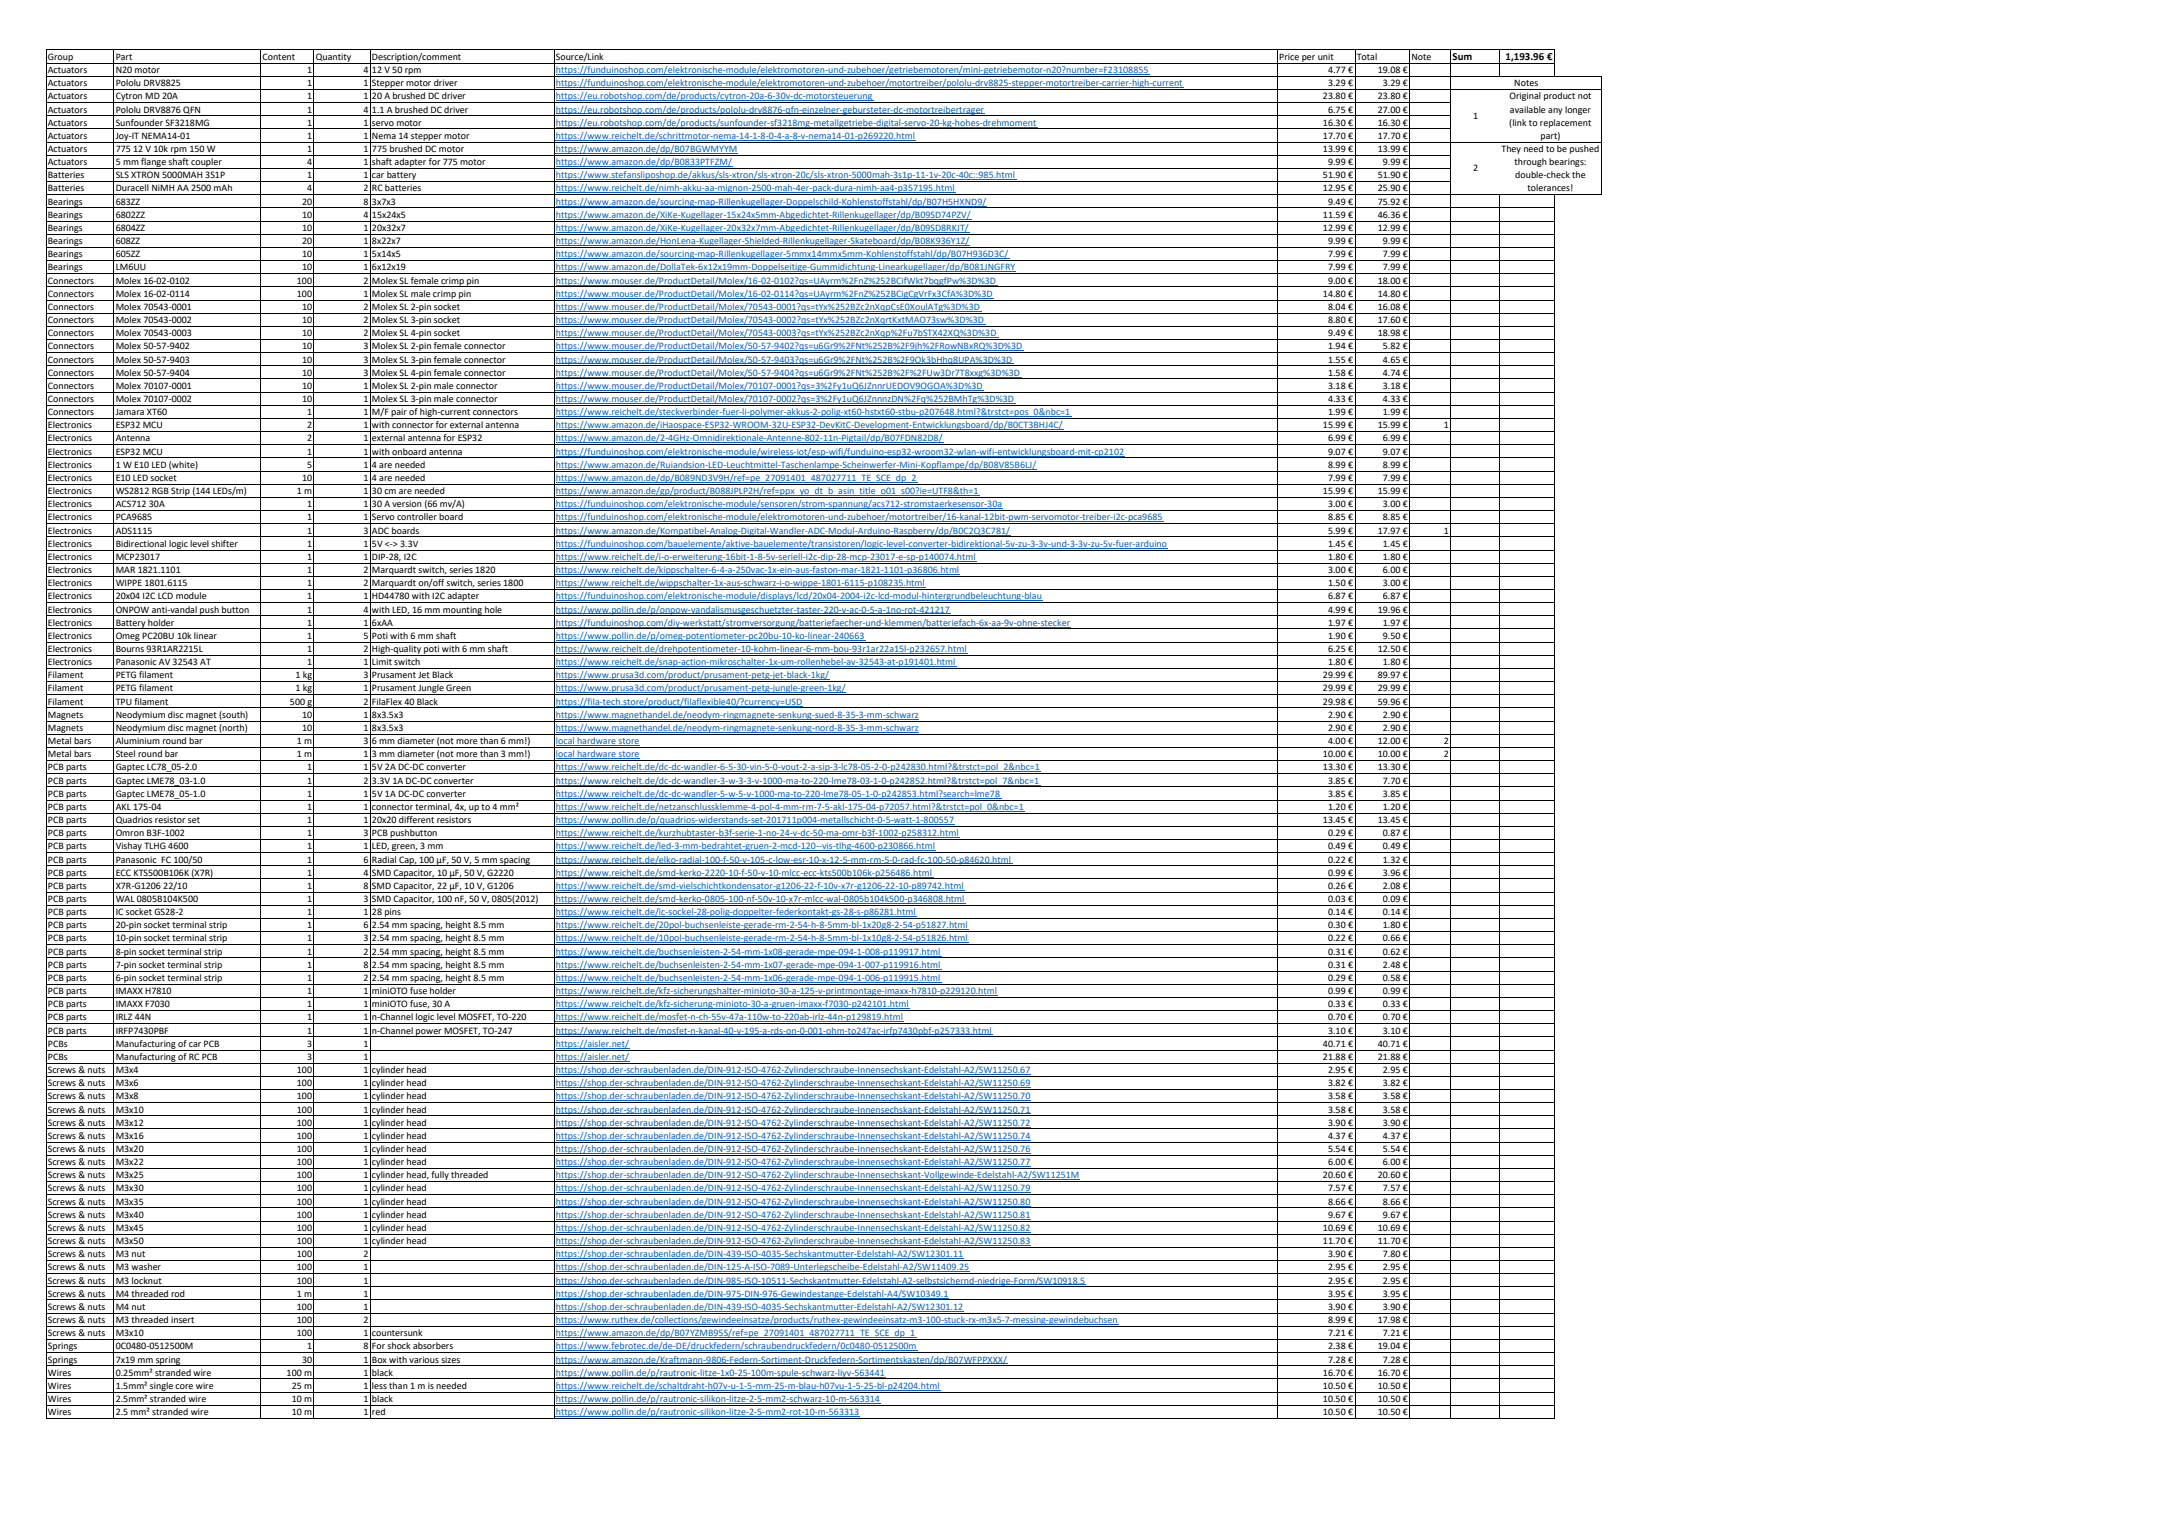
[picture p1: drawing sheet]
<svg xmlns="http://www.w3.org/2000/svg" width="841mm" height="594mm" viewBox="0 0 841 594" stroke-linecap="round" stroke-linejoin="round" font-family="sans-serif">
<defs><g id="words">
<g font-size="4.2">
<text x="565.6" y="23.3">Sum</text>
<text x="586.2" y="23.3">1,193.96 €</text>
</g>
<g font-size="3.9">
<text x="18.6" y="23.3">Group</text>
<text x="45" y="23.3">Part</text>
<text x="102.2" y="23.3">Content</text>
<text x="122.9" y="23.3">Quantity</text>
<text x="144.8" y="23.3">Description/comment</text>
<text x="216.4" y="23.3">Source/Link</text>
<text x="498.1" y="23.3">Price per unit</text>
<text x="528.3" y="23.3">Total</text>
<text x="549.6" y="23.3">Note</text>
<text x="18.6" y="28.4">Actuators</text>
<text x="45" y="28.4">N20 motor</text>
<text x="119.6" y="28.4">1</text>
<text x="141.5" y="28.4">4</text>
<text x="144.8" y="28.4">12 V 50 rpm</text>
<text x="517.1" y="28.4">4.77 €</text>
<text x="536.4" y="28.4">19.08 €</text>
<text x="18.6" y="33.6">Actuators</text>
<text x="45" y="33.6">Pololu DRV8825</text>
<text x="119.6" y="33.6">1</text>
<text x="141.5" y="33.6">1</text>
<text x="144.8" y="33.6">Stepper motor driver</text>
<text x="517.1" y="33.6">3.29 €</text>
<text x="538.4" y="33.6">3.29 €</text>
<text x="589.6" y="33.6">Notes</text>
<text x="18.6" y="38.7">Actuators</text>
<text x="45" y="38.7">Cytron MD 20A</text>
<text x="119.6" y="38.7">1</text>
<text x="141.5" y="38.7">1</text>
<text x="144.8" y="38.7">20 A brushed DC driver</text>
<text x="515.1" y="38.7">23.80 €</text>
<text x="536.4" y="38.7">23.80 €</text>
<text x="587.7" y="38.7">Original product not</text>
<text x="18.6" y="43.8">Actuators</text>
<text x="45" y="43.8">Pololu DRV8876 QFN</text>
<text x="119.6" y="43.8">1</text>
<text x="141.5" y="43.8">4</text>
<text x="144.8" y="43.8">1.1 A brushed DC driver</text>
<text x="517.1" y="43.8">6.75 €</text>
<text x="536.4" y="43.8">27.00 €</text>
<text x="573.5" y="46.2">1</text>
<text x="587.9" y="43.8">available any longer</text>
<text x="18.6" y="48.9">Actuators</text>
<text x="45" y="48.9">Sunfounder SF3218MG</text>
<text x="119.6" y="48.9">1</text>
<text x="141.5" y="48.9">1</text>
<text x="144.8" y="48.9">servo motor</text>
<text x="515.1" y="48.9">16.30 €</text>
<text x="536.4" y="48.9">16.30 €</text>
<text x="587.7" y="48.9">(link to replacement</text>
<text x="18.6" y="54.1">Actuators</text>
<text x="18.6" y="59.2">Actuators</text>
<text x="45" y="54.1">Joy-IT NEMA14-01</text>
<text x="45" y="59.2">775 12 V 10k rpm 150 W</text>
<text x="119.6" y="54.1">1</text>
<text x="119.6" y="59.2">1</text>
<text x="141.5" y="54.1">1</text>
<text x="141.5" y="59.2">1</text>
<text x="144.8" y="54.1">Nema 14 stepper motor</text>
<text x="144.8" y="59.2">775 brushed DC motor</text>
<text x="515.1" y="54.1">17.70 €</text>
<text x="515.1" y="59.2">13.99 €</text>
<text x="536.4" y="54.1">17.70 €</text>
<text x="536.4" y="59.2">13.99 €</text>
<text x="584.6" y="59.2">They need to be pushed</text>
<text x="599.8" y="54.1">part)</text>
<text x="18.6" y="64.3">Actuators</text>
<text x="45" y="64.3">5 mm flange shaft coupler</text>
<text x="119.6" y="64.3">4</text>
<text x="141.5" y="64.3">1</text>
<text x="144.8" y="64.3">shaft adapter for 775 motor</text>
<text x="517.1" y="64.3">9.99 €</text>
<text x="538.4" y="64.3">9.99 €</text>
<text x="589.7" y="64.3">through bearings:</text>
<text x="18.6" y="69.4">Batteries</text>
<text x="45" y="69.4">SLS XTRON 5000MAH 3S1P</text>
<text x="119.6" y="69.4">1</text>
<text x="141.5" y="69.4">1</text>
<text x="144.8" y="69.4">car battery</text>
<text x="515.1" y="69.4">51.90 €</text>
<text x="536.4" y="69.4">51.90 €</text>
<text x="573.5" y="66.7">2</text>
<text x="590" y="69.4">double-check the</text>
<text x="18.6" y="74.5">Batteries</text>
<text x="45" y="74.5">Duracell NiMH AA 2500 mAh</text>
<text x="119.6" y="74.5">4</text>
<text x="141.5" y="74.5">2</text>
<text x="144.8" y="74.5">RC batteries</text>
<text x="515.1" y="74.5">12.95 €</text>
<text x="536.4" y="74.5">25.90 €</text>
<text x="594.8" y="74.5">tolerances!</text>
<text x="18.6" y="79.7">Bearings</text>
<text x="45" y="79.7">683ZZ</text>
<text x="117.6" y="79.7">20</text>
<text x="141.5" y="79.7">8</text>
<text x="144.8" y="79.7">3x7x3</text>
<text x="517.1" y="79.7">9.49 €</text>
<text x="536.4" y="79.7">75.92 €</text>
<text x="18.6" y="84.8">Bearings</text>
<text x="18.6" y="89.9">Bearings</text>
<text x="45" y="84.8">6802ZZ</text>
<text x="45" y="89.9">6804ZZ</text>
<text x="117.6" y="84.8">10</text>
<text x="117.6" y="89.9">10</text>
<text x="141.5" y="84.8">4</text>
<text x="141.5" y="89.9">1</text>
<text x="144.8" y="84.8">15x24x5</text>
<text x="144.8" y="89.9">20x32x7</text>
<text x="515.1" y="84.8">11.59 €</text>
<text x="515.1" y="89.9">12.99 €</text>
<text x="536.4" y="84.8">46.36 €</text>
<text x="536.4" y="89.9">12.99 €</text>
<text x="18.6" y="95">Bearings</text>
<text x="45" y="95">608ZZ</text>
<text x="117.6" y="95">20</text>
<text x="141.5" y="95">1</text>
<text x="144.8" y="95">8x22x7</text>
<text x="517.1" y="95">9.99 €</text>
<text x="538.4" y="95">9.99 €</text>
<text x="18.6" y="100.2">Bearings</text>
<text x="45" y="100.2">605ZZ</text>
<text x="117.6" y="100.2">10</text>
<text x="141.5" y="100.2">1</text>
<text x="144.8" y="100.2">5x14x5</text>
<text x="517.1" y="100.2">7.99 €</text>
<text x="538.4" y="100.2">7.99 €</text>
<text x="18.6" y="105.3">Bearings</text>
<text x="45" y="105.3">LM6UU</text>
<text x="117.6" y="105.3">10</text>
<text x="141.5" y="105.3">1</text>
<text x="144.8" y="105.3">6x12x19</text>
<text x="517.1" y="105.3">7.99 €</text>
<text x="538.4" y="105.3">7.99 €</text>
<text x="18.6" y="110.4">Connectors</text>
<text x="45" y="110.4">Molex 16-02-0102</text>
<text x="115.6" y="110.4">100</text>
<text x="141.5" y="110.4">2</text>
<text x="144.8" y="110.4">Molex SL female crimp pin</text>
<text x="517.1" y="110.4">9.00 €</text>
<text x="536.4" y="110.4">18.00 €</text>
<text x="18.6" y="115.5">Connectors</text>
<text x="45" y="115.5">Molex 16-02-0114</text>
<text x="115.6" y="115.5">100</text>
<text x="141.5" y="115.5">1</text>
<text x="144.8" y="115.5">Molex SL male crimp pin</text>
<text x="515.1" y="115.5">14.80 €</text>
<text x="536.4" y="115.5">14.80 €</text>
<text x="18.6" y="120.7">Connectors</text>
<text x="18.6" y="125.8">Connectors</text>
<text x="45" y="120.7">Molex 70543-0001</text>
<text x="45" y="125.8">Molex 70543-0002</text>
<text x="117.6" y="120.7">10</text>
<text x="117.6" y="125.8">10</text>
<text x="141.5" y="120.7">2</text>
<text x="141.5" y="125.8">2</text>
<text x="144.8" y="120.7">Molex SL 2-pin socket</text>
<text x="144.8" y="125.8">Molex SL 3-pin socket</text>
<text x="517.1" y="120.7">8.04 €</text>
<text x="517.1" y="125.8">8.80 €</text>
<text x="536.4" y="120.7">16.08 €</text>
<text x="536.4" y="125.8">17.60 €</text>
<text x="18.6" y="130.9">Connectors</text>
<text x="45" y="130.9">Molex 70543-0003</text>
<text x="117.6" y="130.9">10</text>
<text x="141.5" y="130.9">2</text>
<text x="144.8" y="130.9">Molex SL 4-pin socket</text>
<text x="517.1" y="130.9">9.49 €</text>
<text x="536.4" y="130.9">18.98 €</text>
<text x="18.6" y="136">Connectors</text>
<text x="45" y="136">Molex 50-57-9402</text>
<text x="117.6" y="136">10</text>
<text x="141.5" y="136">3</text>
<text x="144.8" y="136">Molex SL 2-pin female connector</text>
<text x="517.1" y="136">1.94 €</text>
<text x="538.4" y="136">5.82 €</text>
<text x="18.6" y="141.1">Connectors</text>
<text x="45" y="141.1">Molex 50-57-9403</text>
<text x="117.6" y="141.1">10</text>
<text x="141.5" y="141.1">3</text>
<text x="144.8" y="141.1">Molex SL 3-pin female connector</text>
<text x="517.1" y="141.1">1.55 €</text>
<text x="538.4" y="141.1">4.65 €</text>
<text x="18.6" y="146.3">Connectors</text>
<text x="45" y="146.3">Molex 50-57-9404</text>
<text x="117.6" y="146.3">10</text>
<text x="141.5" y="146.3">3</text>
<text x="144.8" y="146.3">Molex SL 4-pin female connector</text>
<text x="517.1" y="146.3">1.58 €</text>
<text x="538.4" y="146.3">4.74 €</text>
<text x="18.6" y="151.4">Connectors</text>
<text x="45" y="151.4">Molex 70107-0001</text>
<text x="117.6" y="151.4">10</text>
<text x="141.5" y="151.4">1</text>
<text x="144.8" y="151.4">Molex SL 2-pin male connector</text>
<text x="517.1" y="151.4">3.18 €</text>
<text x="538.4" y="151.4">3.18 €</text>
<text x="18.6" y="156.5">Connectors</text>
<text x="18.6" y="161.6">Connectors</text>
<text x="45" y="156.5">Molex 70107-0002</text>
<text x="45" y="161.6">Jamara XT60</text>
<text x="117.6" y="156.5">10</text>
<text x="119.6" y="161.6">1</text>
<text x="141.5" y="156.5">1</text>
<text x="141.5" y="161.6">1</text>
<text x="144.8" y="156.5">Molex SL 3-pin male connector</text>
<text x="144.8" y="161.6">M/F pair of high-current connectors</text>
<text x="517.1" y="156.5">4.33 €</text>
<text x="517.1" y="161.6">1.99 €</text>
<text x="538.4" y="156.5">4.33 €</text>
<text x="538.4" y="161.6">1.99 €</text>
<text x="18.6" y="166.8">Electronics</text>
<text x="45" y="166.8">ESP32 MCU</text>
<text x="119.6" y="166.8">2</text>
<text x="141.5" y="166.8">1</text>
<text x="144.8" y="166.8">with connector for external antenna</text>
<text x="515.1" y="166.8">15.99 €</text>
<text x="536.4" y="166.8">15.99 €</text>
<text x="562.2" y="166.8">1</text>
<text x="18.6" y="171.9">Electronics</text>
<text x="45" y="171.9">Antenna</text>
<text x="119.6" y="171.9">2</text>
<text x="141.5" y="171.9">1</text>
<text x="144.8" y="171.9">external antenna for ESP32</text>
<text x="517.1" y="171.9">6.99 €</text>
<text x="538.4" y="171.9">6.99 €</text>
<text x="18.6" y="177">Electronics</text>
<text x="45" y="177">ESP32 MCU</text>
<text x="119.6" y="177">1</text>
<text x="141.5" y="177">1</text>
<text x="144.8" y="177">with onboard antenna</text>
<text x="517.1" y="177">9.07 €</text>
<text x="538.4" y="177">9.07 €</text>
<text x="18.6" y="182.1">Electronics</text>
<text x="45" y="182.1">1 W E10 LED (white)</text>
<text x="119.6" y="182.1">5</text>
<text x="141.5" y="182.1">1</text>
<text x="144.8" y="182.1">4 are needed</text>
<text x="517.1" y="182.1">8.99 €</text>
<text x="538.4" y="182.1">8.99 €</text>
<text x="18.6" y="187.2">Electronics</text>
<text x="45" y="187.2">E10 LED socket</text>
<text x="117.6" y="187.2">10</text>
<text x="141.5" y="187.2">1</text>
<text x="144.8" y="187.2">4 are needed</text>
<text x="517.1" y="187.2">7.99 €</text>
<text x="538.4" y="187.2">7.99 €</text>
<text x="18.6" y="192.4">Electronics</text>
<text x="18.6" y="197.5">Electronics</text>
<text x="45" y="192.4">WS2812 RGB Strip (144 LEDs/m)</text>
<text x="45" y="197.5">ACS712 30A</text>
<text x="115.6" y="192.4">1 m</text>
<text x="119.6" y="197.5">1</text>
<text x="141.5" y="192.4">1</text>
<text x="141.5" y="197.5">1</text>
<text x="144.8" y="192.4">30 cm are needed</text>
<text x="144.8" y="197.5">30 A version (66 mv/A)</text>
<text x="515.1" y="192.4">15.99 €</text>
<text x="517.1" y="197.5">3.00 €</text>
<text x="536.4" y="192.4">15.99 €</text>
<text x="538.4" y="197.5">3.00 €</text>
<text x="18.6" y="202.6">Electronics</text>
<text x="45" y="202.6">PCA9685</text>
<text x="119.6" y="202.6">1</text>
<text x="141.5" y="202.6">1</text>
<text x="144.8" y="202.6">Servo controller board</text>
<text x="517.1" y="202.6">8.85 €</text>
<text x="538.4" y="202.6">8.85 €</text>
<text x="18.6" y="207.7">Electronics</text>
<text x="45" y="207.7">ADS1115</text>
<text x="119.6" y="207.7">1</text>
<text x="141.5" y="207.7">3</text>
<text x="144.8" y="207.7">ADC boards</text>
<text x="517.1" y="207.7">5.99 €</text>
<text x="536.4" y="207.7">17.97 €</text>
<text x="562.2" y="207.7">1</text>
<text x="18.6" y="212.9">Electronics</text>
<text x="45" y="212.9">Bidirectional logic level shifter</text>
<text x="119.6" y="212.9">1</text>
<text x="141.5" y="212.9">1</text>
<text x="144.8" y="212.9">5V &lt;-&gt; 3.3V</text>
<text x="517.1" y="212.9">1.45 €</text>
<text x="538.4" y="212.9">1.45 €</text>
<text x="18.6" y="218">Electronics</text>
<text x="45" y="218">MCP23017</text>
<text x="119.6" y="218">1</text>
<text x="141.5" y="218">1</text>
<text x="144.8" y="218">DIP-28, I2C</text>
<text x="517.1" y="218">1.80 €</text>
<text x="538.4" y="218">1.80 €</text>
<text x="18.6" y="223.1">Electronics</text>
<text x="45" y="223.1">MAR 1821.1101</text>
<text x="119.6" y="223.1">1</text>
<text x="141.5" y="223.1">2</text>
<text x="144.8" y="223.1">Marquardt switch, series 1820</text>
<text x="517.1" y="223.1">3.00 €</text>
<text x="538.4" y="223.1">6.00 €</text>
<text x="18.6" y="228.2">Electronics</text>
<text x="18.6" y="233.3">Electronics</text>
<text x="45" y="228.2">WIPPE 1801.6115</text>
<text x="45" y="233.3">20x04 I2C LCD module</text>
<text x="119.6" y="228.2">1</text>
<text x="119.6" y="233.3">1</text>
<text x="141.5" y="228.2">2</text>
<text x="141.5" y="233.3">1</text>
<text x="144.8" y="228.2">Marquardt on/off switch, series 1800</text>
<text x="144.8" y="233.3">HD44780 with I2C adapter</text>
<text x="517.1" y="228.2">1.50 €</text>
<text x="517.1" y="233.3">6.87 €</text>
<text x="538.4" y="228.2">3.00 €</text>
<text x="538.4" y="233.3">6.87 €</text>
<text x="18.6" y="238.5">Electronics</text>
<text x="45" y="238.5">ONPOW anti-vandal push button</text>
<text x="119.6" y="238.5">1</text>
<text x="141.5" y="238.5">4</text>
<text x="144.8" y="238.5">with LED, 16 mm mounting hole</text>
<text x="517.1" y="238.5">4.99 €</text>
<text x="536.4" y="238.5">19.96 €</text>
<text x="18.6" y="243.6">Electronics</text>
<text x="45" y="243.6">Battery holder</text>
<text x="119.6" y="243.6">1</text>
<text x="141.5" y="243.6">1</text>
<text x="144.8" y="243.6">6xAA</text>
<text x="517.1" y="243.6">1.97 €</text>
<text x="538.4" y="243.6">1.97 €</text>
<text x="18.6" y="248.7">Electronics</text>
<text x="45" y="248.7">Omeg PC20BU 10k linear</text>
<text x="119.6" y="248.7">1</text>
<text x="141.5" y="248.7">5</text>
<text x="144.8" y="248.7">Poti with 6 mm shaft</text>
<text x="517.1" y="248.7">1.90 €</text>
<text x="538.4" y="248.7">9.50 €</text>
<text x="18.6" y="253.8">Electronics</text>
<text x="45" y="253.8">Bourns 93R1AR2215L</text>
<text x="119.6" y="253.8">1</text>
<text x="141.5" y="253.8">2</text>
<text x="144.8" y="253.8">High-quality poti with 6 mm shaft</text>
<text x="517.1" y="253.8">6.25 €</text>
<text x="536.4" y="253.8">12.50 €</text>
<text x="18.6" y="259">Electronics</text>
<text x="45" y="259">Panasonic AV 32543 AT</text>
<text x="119.6" y="259">1</text>
<text x="141.5" y="259">1</text>
<text x="144.8" y="259">Limit switch</text>
<text x="517.1" y="259">1.80 €</text>
<text x="538.4" y="259">1.80 €</text>
<text x="18.6" y="264.1">Filament</text>
<text x="18.6" y="269.2">Filament</text>
<text x="45" y="264.1">PETG filament</text>
<text x="45" y="269.2">PETG filament</text>
<text x="115.1" y="264.1">1 kg</text>
<text x="115.1" y="269.2">1 kg</text>
<text x="141.5" y="264.1">3</text>
<text x="141.5" y="269.2">1</text>
<text x="144.8" y="264.1">Prusament Jet Black</text>
<text x="144.8" y="269.2">Prusament Jungle Green</text>
<text x="515.1" y="264.1">29.99 €</text>
<text x="515.1" y="269.2">29.99 €</text>
<text x="536.4" y="264.1">89.97 €</text>
<text x="536.4" y="269.2">29.99 €</text>
<text x="18.6" y="274.3">Filament</text>
<text x="45" y="274.3">TPU filament</text>
<text x="112.9" y="274.3">500 g</text>
<text x="141.5" y="274.3">2</text>
<text x="144.8" y="274.3">FilaFlex 40 Black</text>
<text x="515.1" y="274.3">29.98 €</text>
<text x="536.4" y="274.3">59.96 €</text>
<text x="18.6" y="279.4">Magnets</text>
<text x="45" y="279.4">Neodymium disc magnet (south)</text>
<text x="117.6" y="279.4">10</text>
<text x="141.5" y="279.4">1</text>
<text x="144.8" y="279.4">8x3.5x3</text>
<text x="517.1" y="279.4">2.90 €</text>
<text x="538.4" y="279.4">2.90 €</text>
<text x="18.6" y="284.6">Magnets</text>
<text x="45" y="284.6">Neodymium disc magnet (north)</text>
<text x="117.6" y="284.6">10</text>
<text x="141.5" y="284.6">1</text>
<text x="144.8" y="284.6">8x3.5x3</text>
<text x="517.1" y="284.6">2.90 €</text>
<text x="538.4" y="284.6">2.90 €</text>
<text x="18.6" y="289.7">Metal bars</text>
<text x="45" y="289.7">Aluminium round bar</text>
<text x="115.6" y="289.7">1 m</text>
<text x="141.5" y="289.7">3</text>
<text x="144.8" y="289.7">6 mm diameter (not more than 6 mm!)</text>
<text x="517.1" y="289.7">4.00 €</text>
<text x="536.4" y="289.7">12.00 €</text>
<text x="562.2" y="289.7">2</text>
<text x="18.6" y="294.8">Metal bars</text>
<text x="18.6" y="299.9">PCB parts</text>
<text x="45" y="294.8">Steel round bar</text>
<text x="45" y="299.9">Gaptec LC78_05-2.0</text>
<text x="115.6" y="294.8">1 m</text>
<text x="119.6" y="299.9">1</text>
<text x="141.5" y="294.8">1</text>
<text x="141.5" y="299.9">1</text>
<text x="144.8" y="294.8">3 mm diameter (not more than 3 mm!)</text>
<text x="144.8" y="299.9">5V 2A DC-DC converter</text>
<text x="515.1" y="294.8">10.00 €</text>
<text x="515.1" y="299.9">13.30 €</text>
<text x="536.4" y="294.8">10.00 €</text>
<text x="536.4" y="299.9">13.30 €</text>
<text x="562.2" y="294.8">2</text>
<text x="18.6" y="305.1">PCB parts</text>
<text x="45" y="305.1">Gaptec LME78_03-1.0</text>
<text x="119.6" y="305.1">1</text>
<text x="141.5" y="305.1">2</text>
<text x="144.8" y="305.1">3.3V 1A DC-DC converter</text>
<text x="517.1" y="305.1">3.85 €</text>
<text x="538.4" y="305.1">7.70 €</text>
<text x="18.6" y="310.2">PCB parts</text>
<text x="45" y="310.2">Gaptec LME78_05-1.0</text>
<text x="119.6" y="310.2">1</text>
<text x="141.5" y="310.2">1</text>
<text x="144.8" y="310.2">5V 1A DC-DC converter</text>
<text x="517.1" y="310.2">3.85 €</text>
<text x="538.4" y="310.2">3.85 €</text>
<text x="18.6" y="315.3">PCB parts</text>
<text x="45" y="315.3">AKL 175-04</text>
<text x="119.6" y="315.3">1</text>
<text x="141.5" y="315.3">1</text>
<text x="144.8" y="315.3">connector terminal, 4x, up to 4 mm²</text>
<text x="517.1" y="315.3">1.20 €</text>
<text x="538.4" y="315.3">1.20 €</text>
<text x="18.6" y="320.4">PCB parts</text>
<text x="45" y="320.4">Quadrios resistor set</text>
<text x="119.6" y="320.4">1</text>
<text x="141.5" y="320.4">1</text>
<text x="144.8" y="320.4">20x20 different resistors</text>
<text x="515.1" y="320.4">13.45 €</text>
<text x="536.4" y="320.4">13.45 €</text>
<text x="18.6" y="325.5">PCB parts</text>
<text x="45" y="325.5">Omron B3F-1002</text>
<text x="119.6" y="325.5">1</text>
<text x="141.5" y="325.5">3</text>
<text x="144.8" y="325.5">PCB pushbutton</text>
<text x="517.1" y="325.5">0.29 €</text>
<text x="538.4" y="325.5">0.87 €</text>
<text x="18.6" y="330.7">PCB parts</text>
<text x="18.6" y="335.8">PCB parts</text>
<text x="45" y="330.7">Vishay TLHG 4600</text>
<text x="45" y="335.8">Panasonic FC 100/50</text>
<text x="119.6" y="330.7">1</text>
<text x="119.6" y="335.8">1</text>
<text x="141.5" y="330.7">1</text>
<text x="141.5" y="335.8">6</text>
<text x="144.8" y="330.7">LED, green, 3 mm</text>
<text x="144.8" y="335.8">Radial Cap, 100 µF, 50 V, 5 mm spacing</text>
<text x="517.1" y="330.7">0.49 €</text>
<text x="517.1" y="335.8">0.22 €</text>
<text x="538.4" y="330.7">0.49 €</text>
<text x="538.4" y="335.8">1.32 €</text>
<text x="18.6" y="340.9">PCB parts</text>
<text x="45" y="340.9">ECC KTS500B106K (X7R)</text>
<text x="119.6" y="340.9">1</text>
<text x="141.5" y="340.9">4</text>
<text x="144.8" y="340.9">SMD Capacitor, 10 µF, 50 V, G2220</text>
<text x="517.1" y="340.9">0.99 €</text>
<text x="538.4" y="340.9">3.96 €</text>
<text x="18.6" y="346">PCB parts</text>
<text x="45" y="346">X7R-G1206 22/10</text>
<text x="119.6" y="346">1</text>
<text x="141.5" y="346">8</text>
<text x="144.8" y="346">SMD Capacitor, 22 µF, 10 V, G1206</text>
<text x="517.1" y="346">0.26 €</text>
<text x="538.4" y="346">2.08 €</text>
<text x="18.6" y="351.2">PCB parts</text>
<text x="45" y="351.2">WAL 0805B104K500</text>
<text x="119.6" y="351.2">1</text>
<text x="141.5" y="351.2">3</text>
<text x="144.8" y="351.2">SMD Capacitor, 100 nF, 50 V, 0805(2012)</text>
<text x="517.1" y="351.2">0.03 €</text>
<text x="538.4" y="351.2">0.09 €</text>
<text x="18.6" y="356.3">PCB parts</text>
<text x="45" y="356.3">IC socket GS28-2</text>
<text x="119.6" y="356.3">1</text>
<text x="141.5" y="356.3">1</text>
<text x="144.8" y="356.3">28 pins</text>
<text x="517.1" y="356.3">0.14 €</text>
<text x="538.4" y="356.3">0.14 €</text>
<text x="18.6" y="361.4">PCB parts</text>
<text x="45" y="361.4">20-pin socket terminal strip</text>
<text x="119.6" y="361.4">1</text>
<text x="141.5" y="361.4">6</text>
<text x="144.8" y="361.4">2.54 mm spacing, height 8.5 mm</text>
<text x="517.1" y="361.4">0.30 €</text>
<text x="538.4" y="361.4">1.80 €</text>
<text x="18.6" y="366.5">PCB parts</text>
<text x="18.6" y="371.6">PCB parts</text>
<text x="45" y="366.5">10-pin socket terminal strip</text>
<text x="45" y="371.6">8-pin socket terminal strip</text>
<text x="119.6" y="366.5">1</text>
<text x="119.6" y="371.6">1</text>
<text x="141.5" y="366.5">3</text>
<text x="141.5" y="371.6">2</text>
<text x="144.8" y="366.5">2.54 mm spacing, height 8.5 mm</text>
<text x="144.8" y="371.6">2.54 mm spacing, height 8.5 mm</text>
<text x="517.1" y="366.5">0.22 €</text>
<text x="517.1" y="371.6">0.31 €</text>
<text x="538.4" y="366.5">0.66 €</text>
<text x="538.4" y="371.6">0.62 €</text>
<text x="18.6" y="376.8">PCB parts</text>
<text x="45" y="376.8">7-pin socket terminal strip</text>
<text x="119.6" y="376.8">1</text>
<text x="141.5" y="376.8">8</text>
<text x="144.8" y="376.8">2.54 mm spacing, height 8.5 mm</text>
<text x="517.1" y="376.8">0.31 €</text>
<text x="538.4" y="376.8">2.48 €</text>
<text x="18.6" y="381.9">PCB parts</text>
<text x="45" y="381.9">6-pin socket terminal strip</text>
<text x="119.6" y="381.9">1</text>
<text x="141.5" y="381.9">2</text>
<text x="144.8" y="381.9">2.54 mm spacing, height 8.5 mm</text>
<text x="517.1" y="381.9">0.29 €</text>
<text x="538.4" y="381.9">0.58 €</text>
<text x="18.6" y="387">PCB parts</text>
<text x="45" y="387">IMAXX H7810</text>
<text x="119.6" y="387">1</text>
<text x="141.5" y="387">1</text>
<text x="144.8" y="387">miniOTO fuse holder</text>
<text x="517.1" y="387">0.99 €</text>
<text x="538.4" y="387">0.99 €</text>
<text x="18.6" y="392.1">PCB parts</text>
<text x="45" y="392.1">IMAXX F7030</text>
<text x="119.6" y="392.1">1</text>
<text x="141.5" y="392.1">1</text>
<text x="144.8" y="392.1">miniOTO fuse, 30 A</text>
<text x="517.1" y="392.1">0.33 €</text>
<text x="538.4" y="392.1">0.33 €</text>
<text x="18.6" y="397.3">PCB parts</text>
<text x="45" y="397.3">IRLZ 44N</text>
<text x="119.6" y="397.3">1</text>
<text x="141.5" y="397.3">1</text>
<text x="144.8" y="397.3">n-Channel logic level MOSFET, TO-220</text>
<text x="517.1" y="397.3">0.70 €</text>
<text x="538.4" y="397.3">0.70 €</text>
<text x="18.6" y="402.4">PCB parts</text>
<text x="18.6" y="407.5">PCBs</text>
<text x="45" y="402.4">IRFP7430PBF</text>
<text x="45" y="407.5">Manufacturing of car PCB</text>
<text x="119.6" y="402.4">1</text>
<text x="119.6" y="407.5">3</text>
<text x="141.5" y="402.4">1</text>
<text x="141.5" y="407.5">1</text>
<text x="144.8" y="402.4">n-Channel power MOSFET, TO-247</text>
<text x="515.1" y="407.5">40.71 €</text>
<text x="517.1" y="402.4">3.10 €</text>
<text x="536.4" y="407.5">40.71 €</text>
<text x="538.4" y="402.4">3.10 €</text>
<text x="18.6" y="412.6">PCBs</text>
<text x="45" y="412.6">Manufacturing of RC PCB</text>
<text x="119.6" y="412.6">3</text>
<text x="141.5" y="412.6">1</text>
<text x="515.1" y="412.6">21.88 €</text>
<text x="536.4" y="412.6">21.88 €</text>
<text x="18.6" y="417.7">Screws &amp; nuts</text>
<text x="45" y="417.7">M3x4</text>
<text x="115.6" y="417.7">100</text>
<text x="141.5" y="417.7">1</text>
<text x="144.8" y="417.7">cylinder head</text>
<text x="517.1" y="417.7">2.95 €</text>
<text x="538.4" y="417.7">2.95 €</text>
<text x="18.6" y="422.9">Screws &amp; nuts</text>
<text x="45" y="422.9">M3x6</text>
<text x="115.6" y="422.9">100</text>
<text x="141.5" y="422.9">1</text>
<text x="144.8" y="422.9">cylinder head</text>
<text x="517.1" y="422.9">3.82 €</text>
<text x="538.4" y="422.9">3.82 €</text>
<text x="18.6" y="428">Screws &amp; nuts</text>
<text x="45" y="428">M3x8</text>
<text x="115.6" y="428">100</text>
<text x="141.5" y="428">1</text>
<text x="144.8" y="428">cylinder head</text>
<text x="517.1" y="428">3.58 €</text>
<text x="538.4" y="428">3.58 €</text>
<text x="18.6" y="433.1">Screws &amp; nuts</text>
<text x="45" y="433.1">M3x10</text>
<text x="115.6" y="433.1">100</text>
<text x="141.5" y="433.1">1</text>
<text x="144.8" y="433.1">cylinder head</text>
<text x="517.1" y="433.1">3.58 €</text>
<text x="538.4" y="433.1">3.58 €</text>
<text x="18.6" y="438.2">Screws &amp; nuts</text>
<text x="18.6" y="443.4">Screws &amp; nuts</text>
<text x="45" y="438.2">M3x12</text>
<text x="45" y="443.4">M3x16</text>
<text x="115.6" y="438.2">100</text>
<text x="115.6" y="443.4">100</text>
<text x="141.5" y="438.2">1</text>
<text x="141.5" y="443.4">1</text>
<text x="144.8" y="438.2">cylinder head</text>
<text x="144.8" y="443.4">cylinder head</text>
<text x="517.1" y="438.2">3.90 €</text>
<text x="517.1" y="443.4">4.37 €</text>
<text x="538.4" y="438.2">3.90 €</text>
<text x="538.4" y="443.4">4.37 €</text>
<text x="18.6" y="448.5">Screws &amp; nuts</text>
<text x="45" y="448.5">M3x20</text>
<text x="115.6" y="448.5">100</text>
<text x="141.5" y="448.5">1</text>
<text x="144.8" y="448.5">cylinder head</text>
<text x="517.1" y="448.5">5.54 €</text>
<text x="538.4" y="448.5">5.54 €</text>
<text x="18.6" y="453.6">Screws &amp; nuts</text>
<text x="45" y="453.6">M3x22</text>
<text x="115.6" y="453.6">100</text>
<text x="141.5" y="453.6">1</text>
<text x="144.8" y="453.6">cylinder head</text>
<text x="517.1" y="453.6">6.00 €</text>
<text x="538.4" y="453.6">6.00 €</text>
<text x="18.6" y="458.7">Screws &amp; nuts</text>
<text x="45" y="458.7">M3x25</text>
<text x="115.6" y="458.7">100</text>
<text x="141.5" y="458.7">1</text>
<text x="144.8" y="458.7">cylinder head, fully threaded</text>
<text x="515.1" y="458.7">20.60 €</text>
<text x="536.4" y="458.7">20.60 €</text>
<text x="18.6" y="463.8">Screws &amp; nuts</text>
<text x="45" y="463.8">M3x30</text>
<text x="115.6" y="463.8">100</text>
<text x="141.5" y="463.8">1</text>
<text x="144.8" y="463.8">cylinder head</text>
<text x="517.1" y="463.8">7.57 €</text>
<text x="538.4" y="463.8">7.57 €</text>
<text x="18.6" y="469">Screws &amp; nuts</text>
<text x="45" y="469">M3x35</text>
<text x="115.6" y="469">100</text>
<text x="141.5" y="469">1</text>
<text x="144.8" y="469">cylinder head</text>
<text x="517.1" y="469">8.66 €</text>
<text x="538.4" y="469">8.66 €</text>
<text x="18.6" y="474.1">Screws &amp; nuts</text>
<text x="18.6" y="479.2">Screws &amp; nuts</text>
<text x="45" y="474.1">M3x40</text>
<text x="45" y="479.2">M3x45</text>
<text x="115.6" y="474.1">100</text>
<text x="115.6" y="479.2">100</text>
<text x="141.5" y="474.1">1</text>
<text x="141.5" y="479.2">1</text>
<text x="144.8" y="474.1">cylinder head</text>
<text x="144.8" y="479.2">cylinder head</text>
<text x="515.1" y="479.2">10.69 €</text>
<text x="517.1" y="474.1">9.67 €</text>
<text x="536.4" y="479.2">10.69 €</text>
<text x="538.4" y="474.1">9.67 €</text>
<text x="18.6" y="484.3">Screws &amp; nuts</text>
<text x="45" y="484.3">M3x50</text>
<text x="115.6" y="484.3">100</text>
<text x="141.5" y="484.3">1</text>
<text x="144.8" y="484.3">cylinder head</text>
<text x="515.1" y="484.3">11.70 €</text>
<text x="536.4" y="484.3">11.70 €</text>
<text x="18.6" y="489.5">Screws &amp; nuts</text>
<text x="45" y="489.5">M3 nut</text>
<text x="115.6" y="489.5">100</text>
<text x="141.5" y="489.5">2</text>
<text x="517.1" y="489.5">3.90 €</text>
<text x="538.4" y="489.5">7.80 €</text>
<text x="18.6" y="494.6">Screws &amp; nuts</text>
<text x="45" y="494.6">M3 washer</text>
<text x="115.6" y="494.6">100</text>
<text x="141.5" y="494.6">1</text>
<text x="517.1" y="494.6">2.95 €</text>
<text x="538.4" y="494.6">2.95 €</text>
<text x="18.6" y="499.7">Screws &amp; nuts</text>
<text x="45" y="499.7">M3 locknut</text>
<text x="115.6" y="499.7">100</text>
<text x="141.5" y="499.7">1</text>
<text x="517.1" y="499.7">2.95 €</text>
<text x="538.4" y="499.7">2.95 €</text>
<text x="18.6" y="504.8">Screws &amp; nuts</text>
<text x="18.6" y="509.9">Screws &amp; nuts</text>
<text x="45" y="504.8">M4 threaded rod</text>
<text x="45" y="509.9">M4 nut</text>
<text x="115.6" y="504.8">1 m</text>
<text x="115.6" y="509.9">100</text>
<text x="141.5" y="504.8">1</text>
<text x="141.5" y="509.9">1</text>
<text x="517.1" y="504.8">3.95 €</text>
<text x="517.1" y="509.9">3.90 €</text>
<text x="538.4" y="504.8">3.95 €</text>
<text x="538.4" y="509.9">3.90 €</text>
<text x="18.6" y="515.1">Screws &amp; nuts</text>
<text x="45" y="515.1">M3 threaded insert</text>
<text x="115.6" y="515.1">100</text>
<text x="141.5" y="515.1">2</text>
<text x="517.1" y="515.1">8.99 €</text>
<text x="536.4" y="515.1">17.98 €</text>
<text x="18.6" y="520.2">Screws &amp; nuts</text>
<text x="45" y="520.2">M3x10</text>
<text x="115.6" y="520.2">100</text>
<text x="141.5" y="520.2">1</text>
<text x="144.8" y="520.2">countersunk</text>
<text x="517.1" y="520.2">7.21 €</text>
<text x="538.4" y="520.2">7.21 €</text>
<text x="18.6" y="525.3">Springs</text>
<text x="45" y="525.3">0C0480-0512500M</text>
<text x="119.6" y="525.3">1</text>
<text x="141.5" y="525.3">8</text>
<text x="144.8" y="525.3">For shock absorbers</text>
<text x="517.1" y="525.3">2.38 €</text>
<text x="536.4" y="525.3">19.04 €</text>
<text x="18.6" y="530.4">Springs</text>
<text x="45" y="530.4">7x19 mm spring</text>
<text x="117.6" y="530.4">30</text>
<text x="141.5" y="530.4">1</text>
<text x="144.8" y="530.4">Box with various sizes</text>
<text x="517.1" y="530.4">7.28 €</text>
<text x="538.4" y="530.4">7.28 €</text>
<text x="18.6" y="535.6">Wires</text>
<text x="45" y="535.6">0.25mm² stranded wire</text>
<text x="111.6" y="535.6">100 m</text>
<text x="141.5" y="535.6">1</text>
<text x="144.8" y="535.6">black</text>
<text x="515.1" y="535.6">16.70 €</text>
<text x="536.4" y="535.6">16.70 €</text>
<text x="18.6" y="540.7">Wires</text>
<text x="18.6" y="545.8">Wires</text>
<text x="45" y="540.7">1.5mm² single core wire</text>
<text x="45" y="545.8">2.5mm² stranded wire</text>
<text x="113.6" y="540.7">25 m</text>
<text x="113.6" y="545.8">10 m</text>
<text x="141.5" y="540.7">1</text>
<text x="141.5" y="545.8">1</text>
<text x="144.8" y="540.7">less than 1 m is needed</text>
<text x="144.8" y="545.8">black</text>
<text x="515.1" y="540.7">10.50 €</text>
<text x="515.1" y="545.8">10.50 €</text>
<text x="536.4" y="540.7">10.50 €</text>
<text x="536.4" y="545.8">10.50 €</text>
<text x="18.6" y="550.9">Wires</text>
<text x="45" y="550.9">2.5 mm² stranded wire</text>
<text x="113.6" y="550.9">10 m</text>
<text x="141.5" y="550.9">1</text>
<text x="144.8" y="550.9">red</text>
<text x="515.1" y="550.9">10.50 €</text>
<text x="536.4" y="550.9">10.50 €</text>
</g>
<g font-size="3.9" fill="#0563c1">
<text x="216.5" y="28.4">https://funduinoshop.com/elektronische-module/elektromotoren-und-zubehoer/getriebemotoren/mini-getriebemotor-n20?number=F23108855</text>
<text x="216.5" y="33.6">https://funduinoshop.com/elektronische-module/elektromotoren-und-zubehoer/motortreiber/pololu-drv8825-stepper-motortreiber-carrier-high-current</text>
<text x="216.5" y="38.7">https://eu.robotshop.com/de/products/cytron-20a-6-30v-dc-motorsteuerung</text>
<text x="216.5" y="43.8">https://eu.robotshop.com/de/products/pololu-drv8876-qfn-einzelner-gebursteter-dc-motortreibertrager</text>
<text x="216.5" y="48.9">https://eu.robotshop.com/de/products/sunfounder-sf3218mg-metallgetriebe-digital-servo-20-kg-hohes-drehmoment</text>
<text x="216.5" y="54.1">https://www.reichelt.de/schrittmotor-nema-14-1-8-0-4-a-8-v-nema14-01-p269220.html</text>
<text x="216.5" y="59.2">https://www.amazon.de/dp/B07BGWMYYM</text>
<text x="216.5" y="64.3">https://www.amazon.de/dp/B0833PTFZM/</text>
<text x="216.5" y="69.4">https://www.stefansliposhop.de/akkus/sls-xtron/sls-xtron-20c/sls-xtron-5000mah-3s1p-11-1v-20c-40c::985.html</text>
<text x="216.5" y="74.5">https://www.reichelt.de/nimh-akku-aa-mignon-2500-mah-4er-pack-dura-nimh-aa4-p357195.html</text>
<text x="216.5" y="79.7">https://www.amazon.de/sourcing-map-Rillenkugellager-Doppelschild-Kohlenstoffstahl/dp/B07H5HXND9/</text>
<text x="216.5" y="84.8">https://www.amazon.de/XiKe-Kugellager-15x24x5mm-Abgedichtet-Rillenkugellager/dp/B09SD74PZV/</text>
<text x="216.5" y="89.9">https://www.amazon.de/XiKe-Kugellager-20x32x7mm-Abgedichtet-Rillenkugellager/dp/B09SD8RKJT/</text>
<text x="216.5" y="95">https://www.amazon.de/HonLena-Kugellager-Shielded-Rillenkugellager-Skateboard/dp/B08K936Y1Z/</text>
<text x="216.5" y="100.2">https://www.amazon.de/sourcing-map-Rillenkugellager-5mmx14mmx5mm-Kohlenstoffstahl/dp/B07H936D3C/</text>
<text x="216.5" y="105.3">https://www.amazon.de/DollaTek-6x12x19mm-Doppelseitige-Gummidichtung-Linearkugellager/dp/B081JNGFRY</text>
<text x="216.5" y="110.4">https://www.mouser.de/ProductDetail/Molex/16-02-0102?qs=UAyrm%2FnZ%252BCifWkt7bqgfPw%3D%3D</text>
<text x="216.5" y="115.5">https://www.mouser.de/ProductDetail/Molex/16-02-0114?qs=UAyrm%2FnZ%252BCigCgVrFx3CfA%3D%3D</text>
<text x="216.5" y="120.7">https://www.mouser.de/ProductDetail/Molex/70543-0001?qs=tYx%252BZc2nXqpCsE0XoulATg%3D%3D</text>
<text x="216.5" y="125.8">https://www.mouser.de/ProductDetail/Molex/70543-0002?qs=tYx%252BZc2nXqrtKxtMAO73sw%3D%3D</text>
<text x="216.5" y="130.9">https://www.mouser.de/ProductDetail/Molex/70543-0003?qs=tYx%252BZc2nXqp%2Fu7bSTX42XQ%3D%3D</text>
<text x="216.5" y="136">https://www.mouser.de/ProductDetail/Molex/50-57-9402?qs=u6Gr9%2FNt%252B%2F9jh%2FRowNBxRQ%3D%3D</text>
<text x="216.5" y="141.1">https://www.mouser.de/ProductDetail/Molex/50-57-9403?qs=u6Gr9%2FNt%252B%2F9Ok3bHhq8UPA%3D%3D</text>
<text x="216.5" y="146.3">https://www.mouser.de/ProductDetail/Molex/50-57-9404?qs=u6Gr9%2FNt%252B%2F%2FUw3Dr7T8xxg%3D%3D</text>
<text x="216.5" y="151.4">https://www.mouser.de/ProductDetail/Molex/70107-0001?qs=3%2Fy1uQ6JZnnrUEDOV9OGOA%3D%3D</text>
<text x="216.5" y="156.5">https://www.mouser.de/ProductDetail/Molex/70107-0002?qs=3%2Fy1uQ6JZnnnzDN%2Fq%252BMhTg%3D%3D</text>
<text x="216.5" y="161.6">https://www.reichelt.de/steckverbinder-fuer-li-polymer-akkus-2-polig-xt60-hstxt60-stbu-p207648.html?&amp;trstct=pos_0&amp;nbc=1</text>
<text x="216.5" y="166.8">https://www.amazon.de/iHaospace-ESP32-WROOM-32U-ESP32-DevKitC-Development-Entwicklungsboard/dp/B0CT3BHJ4C/</text>
<text x="216.5" y="171.9">https://www.amazon.de/2-4GHz-Omnidirektionale-Antenne-802-11n-Pigtail/dp/B07FDN82D8/</text>
<text x="216.5" y="177">https://funduinoshop.com/elektronische-module/wireless-iot/esp-wifi/funduino-esp32-wroom32-wlan-wifi-entwicklungsboard-mit-cp2102</text>
<text x="216.5" y="182.1">https://www.amazon.de/Ruiandsion-LED-Leuchtmittel-Taschenlampe-Scheinwerfer-Mini-Kopflampe/dp/B08V85B6LJ/</text>
<text x="216.5" y="187.2">https://www.amazon.de/dp/B089ND3V9H/ref=pe_27091401_487027711_TE_SCE_dp_2</text>
<text x="216.5" y="192.4">https://www.amazon.de/gp/product/B088JPLP2H/ref=ppx_yo_dt_b_asin_title_o01_s00?ie=UTF8&amp;th=1</text>
<text x="216.5" y="197.5">https://funduinoshop.com/elektronische-module/sensoren/strom-spannung/acs712-stromstaerkesensor-30a</text>
<text x="216.5" y="202.6">https://funduinoshop.com/elektronische-module/elektromotoren-und-zubehoer/motortreiber/16-kanal-12bit-pwm-servomotor-treiber-i2c-pca9685</text>
<text x="216.5" y="207.7">https://www.amazon.de/Kompatibel-Analog-Digital-Wandler-ADC-Modul-Arduino-Raspberry/dp/B0C2Q3C781/</text>
<text x="216.5" y="212.9">https://funduinoshop.com/bauelemente/aktive-bauelemente/transistoren/logic-level-converter-bidirektional-5v-zu-3-3v-und-3-3v-zu-5v-fuer-arduino</text>
<text x="216.5" y="218">https://www.reichelt.de/i-o-erweiterung-16bit-1-8-5v-seriell-i2c-dip-28-mcp-23017-e-sp-p140074.html</text>
<text x="216.5" y="223.1">https://www.reichelt.de/kippschalter-6-4-a-250vac-1x-ein-aus-faston-mar-1821-1101-p36806.html</text>
<text x="216.5" y="228.2">https://www.reichelt.de/wippschalter-1x-aus-schwarz-i-o-wippe-1801-6115-p108235.html</text>
<text x="216.5" y="233.3">https://funduinoshop.com/elektronische-module/displays/lcd/20x04-2004-i2c-lcd-modul-hintergrundbeleuchtung-blau</text>
<text x="216.5" y="238.5">https://www.pollin.de/p/onpow-vandalismusgeschuetzter-taster-220-v-ac-0-5-a-1no-rot-421217</text>
<text x="216.5" y="243.6">https://funduinoshop.com/diy-werkstatt/stromversorgung/batteriefaecher-und-klemmen/batteriefach-6x-aa-9v-ohne-stecker</text>
<text x="216.5" y="248.7">https://www.pollin.de/p/omeg-potentiometer-pc20bu-10-ko-linear-240663</text>
<text x="216.5" y="253.8">https://www.reichelt.de/drehpotentiometer-10-kohm-linear-6-mm-bou-93r1ar22a15l-p232657.html</text>
<text x="216.5" y="259">https://www.reichelt.de/snap-action-mikroschalter-1x-um-rollenhebel-av-32543-at-p191401.html</text>
<text x="216.5" y="264.1">https://www.prusa3d.com/product/prusament-petg-jet-black-1kg/</text>
<text x="216.5" y="269.2">https://www.prusa3d.com/product/prusament-petg-jungle-green-1kg/</text>
<text x="216.5" y="274.3">https://fila-tech.store/product/filaflexible40/?currency=USD</text>
<text x="216.5" y="279.4">https://www.magnethandel.de/neodym-ringmagnete-senkung-sued-8-35-3-mm-schwarz</text>
<text x="216.5" y="284.6">https://www.magnethandel.de/neodym-ringmagnete-senkung-nord-8-35-3-mm-schwarz</text>
<text x="216.5" y="289.7">local hardware store</text>
<text x="216.5" y="294.8">local hardware store</text>
<text x="216.5" y="299.9">https://www.reichelt.de/dc-dc-wandler-6-5-30-vin-5-0-vout-2-a-sip-3-lc78-05-2-0-p242830.html?&amp;trstct=pol_2&amp;nbc=1</text>
<text x="216.5" y="305.1">https://www.reichelt.de/dc-dc-wandler-3-w-3-3-v-1000-ma-to-220-lme78-03-1-0-p242852.html?&amp;trstct=pol_7&amp;nbc=1</text>
<text x="216.5" y="310.2">https://www.reichelt.de/dc-dc-wandler-5-w-5-v-1000-ma-to-220-lme78-05-1-0-p242853.html?search=lme78</text>
<text x="216.5" y="315.3">https://www.reichelt.de/netzanschlussklemme-4-pol-4-mm-rm-7-5-akl-175-04-p72057.html?&amp;trstct=pol_0&amp;nbc=1</text>
<text x="216.5" y="320.4">https://www.pollin.de/p/quadrios-widerstands-set-201711p004-metallschicht-0-5-watt-1-800557</text>
<text x="216.5" y="325.5">https://www.reichelt.de/kurzhubtaster-b3f-serie-1-no-24-v-dc-50-ma-omr-b3f-1002-p258312.html</text>
<text x="216.5" y="330.7">https://www.reichelt.de/led-3-mm-bedrahtet-gruen-2-mcd-120--vis-tlhg-4600-p230866.html</text>
<text x="216.5" y="335.8">https://www.reichelt.de/elko-radial-100-f-50-v-105-c-low-esr-10-x-12-5-mm-rm-5-0-rad-fc-100-50-p84620.html</text>
<text x="216.5" y="340.9">https://www.reichelt.de/smd-kerko-2220-10-f-50-v-10-mlcc-ecc-kts500b106k-p256486.html</text>
<text x="216.5" y="346">https://www.reichelt.de/smd-vielschichtkondensator-g1206-22-f-10v-x7r-g1206-22-10-p89742.html</text>
<text x="216.5" y="351.2">https://www.reichelt.de/smd-kerko-0805-100-nf-50v-10-x7r-mlcc-wal-0805b104k500-p346808.html</text>
<text x="216.5" y="356.3">https://www.reichelt.de/ic-sockel-28-polig-doppelter-federkontakt-gs-28-s-p86281.html</text>
<text x="216.5" y="361.4">https://www.reichelt.de/20pol-buchsenleiste-gerade-rm-2-54-h-8-5mm-bl-1x20g8-2-54-p51827.html</text>
<text x="216.5" y="366.5">https://www.reichelt.de/10pol-buchsenleiste-gerade-rm-2-54-h-8-5mm-bl-1x10g8-2-54-p51826.html</text>
<text x="216.5" y="371.6">https://www.reichelt.de/buchsenleisten-2-54-mm-1x08-gerade-mpe-094-1-008-p119917.html</text>
<text x="216.5" y="376.8">https://www.reichelt.de/buchsenleisten-2-54-mm-1x07-gerade-mpe-094-1-007-p119916.html</text>
<text x="216.5" y="381.9">https://www.reichelt.de/buchsenleisten-2-54-mm-1x06-gerade-mpe-094-1-006-p119915.html</text>
<text x="216.5" y="387">https://www.reichelt.de/kfz-sicherungshalter-minioto-30-a-125-v-printmontage-imaxx-h7810-p229120.html</text>
<text x="216.5" y="392.1">https://www.reichelt.de/kfz-sicherung-minioto-30-a-gruen-imaxx-f7030-p242101.html</text>
<text x="216.5" y="397.3">https://www.reichelt.de/mosfet-n-ch-55v-47a-110w-to-220ab-irlz-44n-p129819.html</text>
<text x="216.5" y="402.4">https://www.reichelt.de/mosfet-n-kanal-40-v-195-a-rds-on-0-001-ohm-to247ac-irfp7430pbf-p257333.html</text>
<text x="216.5" y="407.5">https://aisler.net/</text>
<text x="216.5" y="412.6">https://aisler.net/</text>
<text x="216.5" y="417.7">https://shop.der-schraubenladen.de/DIN-912-ISO-4762-Zylinderschraube-Innensechskant-Edelstahl-A2/SW11250.67</text>
<text x="216.5" y="422.9">https://shop.der-schraubenladen.de/DIN-912-ISO-4762-Zylinderschraube-Innensechskant-Edelstahl-A2/SW11250.69</text>
<text x="216.5" y="428">https://shop.der-schraubenladen.de/DIN-912-ISO-4762-Zylinderschraube-Innensechskant-Edelstahl-A2/SW11250.70</text>
<text x="216.5" y="433.1">https://shop.der-schraubenladen.de/DIN-912-ISO-4762-Zylinderschraube-Innensechskant-Edelstahl-A2/SW11250.71</text>
<text x="216.5" y="438.2">https://shop.der-schraubenladen.de/DIN-912-ISO-4762-Zylinderschraube-Innensechskant-Edelstahl-A2/SW11250.72</text>
<text x="216.5" y="443.4">https://shop.der-schraubenladen.de/DIN-912-ISO-4762-Zylinderschraube-Innensechskant-Edelstahl-A2/SW11250.74</text>
<text x="216.5" y="448.5">https://shop.der-schraubenladen.de/DIN-912-ISO-4762-Zylinderschraube-Innensechskant-Edelstahl-A2/SW11250.76</text>
<text x="216.5" y="453.6">https://shop.der-schraubenladen.de/DIN-912-ISO-4762-Zylinderschraube-Innensechskant-Edelstahl-A2/SW11250.77</text>
<text x="216.5" y="458.7">https://shop.der-schraubenladen.de/DIN-912-ISO-4762-Zylinderschraube-Innensechskant-Vollgewinde-Edelstahl-A2/SW11251M</text>
<text x="216.5" y="463.8">https://shop.der-schraubenladen.de/DIN-912-ISO-4762-Zylinderschraube-Innensechskant-Edelstahl-A2/SW11250.79</text>
<text x="216.5" y="469">https://shop.der-schraubenladen.de/DIN-912-ISO-4762-Zylinderschraube-Innensechskant-Edelstahl-A2/SW11250.80</text>
<text x="216.5" y="474.1">https://shop.der-schraubenladen.de/DIN-912-ISO-4762-Zylinderschraube-Innensechskant-Edelstahl-A2/SW11250.81</text>
<text x="216.5" y="479.2">https://shop.der-schraubenladen.de/DIN-912-ISO-4762-Zylinderschraube-Innensechskant-Edelstahl-A2/SW11250.82</text>
<text x="216.5" y="484.3">https://shop.der-schraubenladen.de/DIN-912-ISO-4762-Zylinderschraube-Innensechskant-Edelstahl-A2/SW11250.83</text>
<text x="216.5" y="489.5">https://shop.der-schraubenladen.de/DIN-439-ISO-4035-Sechskantmutter-Edelstahl-A2/SW12301.11</text>
<text x="216.5" y="494.6">https://shop.der-schraubenladen.de/DIN-125-A-ISO-7089-Unterlegscheibe-Edelstahl-A2/SW11409.25</text>
<text x="216.5" y="499.7">https://shop.der-schraubenladen.de/DIN-985-ISO-10511-Sechskantmutter-Edelstahl-A2-selbstsichernd-niedrige-Form/SW10918.5</text>
<text x="216.5" y="504.8">https://shop.der-schraubenladen.de/DIN-975-DIN-976-Gewindestange-Edelstahl-A4/SW10349.1</text>
<text x="216.5" y="509.9">https://shop.der-schraubenladen.de/DIN-439-ISO-4035-Sechskantmutter-Edelstahl-A2/SW12301.12</text>
<text x="216.5" y="515.1">https://www.ruthex.de/collections/gewindeeinsatze/products/ruthex-gewindeeinsatz-m3-100-stuck-rx-m3x5-7-messing-gewindebuchsen</text>
<text x="216.5" y="520.2">https://www.amazon.de/dp/B07YZMB95S/ref=pe_27091401_487027711_TE_SCE_dp_1</text>
<text x="216.5" y="525.3">https://www.febrotec.de/de-DE/druckfedern/schraubendruckfedern/0c0480-0512500m</text>
<text x="216.5" y="530.4">https://www.amazon.de/Kraftmann-9806-Federn-Sortiment-Druckfedern-Sortimentskasten/dp/B07WFPPXXX/</text>
<text x="216.5" y="535.6">https://www.pollin.de/p/rautronic-litze-1x0-25-100m-spule-schwarz-liyv-563441</text>
<text x="216.5" y="540.7">https://www.reichelt.de/schaltdraht-h07v-u-1-5-mm-25-m-blau-h07vu-1-5-25-bl-p24204.html</text>
<text x="216.5" y="545.8">https://www.pollin.de/p/rautronic-silikon-litze-2-5-mm2-schwarz-10-m-563314</text>
<text x="216.5" y="550.9">https://www.pollin.de/p/rautronic-silikon-litze-2-5-mm2-rot-10-m-563313</text>
</g>
</g></defs>
<g fill="none" stroke="#0563c1" stroke-width=".39">
<path d="M216.5 29h231.2M216.5 34.1h244.3M216.5 39.2h123.5M216.5 44.4h166.9M216.5 49.5h187.3M216.5 54.6h140.2M216.5 59.7h70.8M216.5 64.9h68.7M216.5 70h179.2M216.5 75.1h155.4M216.5 80.2h167.6M216.5 85.3h161.7"/>
<path d="M216.5 90.5h160.9M216.5 95.6h161.1M216.5 100.7h176.5M216.5 105.8h179.1M216.5 111h171.9M216.5 116.1h170.5M216.5 121.2h165.6M216.5 126.3h167.3M216.5 131.4h172.1M216.5 136.6h182.2M216.5 141.7h178.2M216.5 146.8h181.3"/>
<path d="M216.5 151.9h166.7M216.5 157.1h178.9M216.5 162.2h200.6M216.5 167.3h197.6M216.5 172.4h150.7M216.5 177.5h221.5M216.5 182.7h187.2M216.5 187.8h140.8M216.5 192.9h164.9M216.5 198h174M216.5 203.2h236.6M216.5 208.3h176.9"/>
<path d="M216.5 213.4h238.2M216.5 218.5h163.7M216.5 223.6h157.3M216.5 228.8h143.8M216.5 233.9h189.3M216.5 239h153.7M216.5 244.1h200.4M216.5 249.3h120.4M216.5 254.4h160.3M216.5 259.5h155.8M216.5 264.6h106.4M216.5 269.7h112.8"/>
<path d="M216.5 274.9h96M216.5 280h141.3M216.5 285.1h141.3M216.5 290.2h32.5M216.5 295.4h32.5M216.5 300.5h188.8M216.5 305.6h188.6M216.5 310.7h173.3M216.5 315.8h182.5M216.5 321h155.3M216.5 326.1h157M216.5 331.2h147.8"/>
<path d="M216.5 336.3h177.6M216.5 341.5h146.9M216.5 346.6h159.1M216.5 351.7h159.6M216.5 356.8h140.3M216.5 361.9h160.6M216.5 367.1h160.6M216.5 372.2h150M216.5 377.3h150M216.5 382.4h150M216.5 387.6h172M216.5 392.7h137.5"/>
<path d="M216.5 397.8h135.5M216.5 402.9h170M216.5 408.1h28.5M216.5 413.2h28.5M216.5 418.3h184.7M216.5 423.4h184.7M216.5 428.5h184.7M216.5 433.7h184.7M216.5 438.8h184.7M216.5 443.9h184.7M216.5 449h184.7M216.5 454.2h184.7"/>
<path d="M216.5 459.3h203.8M216.5 464.4h184.7M216.5 469.5h184.7M216.5 474.6h184.7M216.5 479.8h184.7M216.5 484.9h184.7M216.5 490h158.7M216.5 495.1h160.9M216.5 500.3h206.2M216.5 505.4h152.9M216.5 510.5h158.7M216.5 515.6h218.9"/>
<path d="M216.5 520.7h140.3M216.5 525.9h140.7M216.5 531h175.9M216.5 536.1h128.3M216.5 541.2h149.6M216.5 546.4h126.4M216.5 551.5h118.4"/>
</g>
<g fill="none" stroke="#000" stroke-width=".39">
<path d="M17.9 19v533.4M18.1 19.2h587.3M44.4 19.4v533M101.5 19.4v533M122.3 19.4v533M144.1 19.4v533M215.8 19.4v533M497.5 19.4v533M527.6 19.4v533M548.9 19.4v533M564.9 19.4v533M583.9 19.4v10.5"/>
<path d="M605.2 19.4v10.5M18.1 24.6h587.3M18.1 29.7h605.5M18.1 34.8h605.5M18.1 40h546.9M623.4 29.9v46.1M18.1 45.1h546.9M18.1 50.2h546.9M18.1 55.3h605.5M18.1 60.5h546.9M18.1 65.6h546.9M18.1 70.7h546.9"/>
<path d="M18.1 75.8h605.5M583.9 76v476.4M605.2 76v476.4M18.1 80.9h587.3M18.1 86.1h587.3M18.1 91.2h587.3M18.1 96.3h587.3M18.1 101.4h587.3M18.1 106.6h587.3M18.1 111.7h587.3M18.1 116.8h587.3M18.1 121.9h587.3"/>
<path d="M18.1 127h587.3M18.1 132.2h587.3M18.1 137.3h587.3M18.1 142.4h587.3M18.1 147.5h587.3M18.1 152.7h587.3M18.1 157.8h587.3M18.1 162.9h587.3M18.1 168h587.3M18.1 173.1h587.3M18.1 178.3h587.3M18.1 183.4h587.3"/>
<path d="M18.1 188.5h587.3M18.1 193.6h587.3M18.1 198.8h587.3M18.1 203.9h587.3M18.1 209h587.3M18.1 214.1h587.3M18.1 219.2h587.3M18.1 224.4h587.3M18.1 229.5h587.3M18.1 234.6h587.3M18.1 239.7h587.3M18.1 244.9h587.3"/>
<path d="M18.1 250h587.3M18.1 255.1h587.3M18.1 260.2h587.3M18.1 265.3h587.3M18.1 270.5h587.3M18.1 275.6h587.3M18.1 280.7h587.3M18.1 285.8h587.3M18.1 291h587.3M18.1 296.1h587.3M18.1 301.2h587.3M18.1 306.3h587.3"/>
<path d="M18.1 311.4h587.3M18.1 316.6h587.3M18.1 321.7h587.3M18.1 326.8h587.3M18.1 331.9h587.3M18.1 337.1h587.3M18.1 342.2h587.3M18.1 347.3h587.3M18.1 352.4h587.3M18.1 357.5h587.3M18.1 362.7h587.3M18.1 367.8h587.3"/>
<path d="M18.1 372.9h587.3M18.1 378h587.3M18.1 383.2h587.3M18.1 388.3h587.3M18.1 393.4h587.3M18.1 398.5h587.3M18.1 403.6h587.3M18.1 408.8h587.3M18.1 413.9h587.3M18.1 419h587.3M18.1 424.1h587.3M18.1 429.3h587.3"/>
<path d="M18.1 434.4h587.3M18.1 439.5h587.3M18.1 444.6h587.3M18.1 449.7h587.3M18.1 454.9h587.3M18.1 460h587.3M18.1 465.1h587.3M18.1 470.2h587.3M18.1 475.4h587.3M18.1 480.5h587.3M18.1 485.6h587.3M18.1 490.7h587.3"/>
<path d="M18.1 495.9h587.3M18.1 501h587.3M18.1 506.1h587.3M18.1 511.2h587.3M18.1 516.3h587.3M18.1 521.5h587.3M18.1 526.6h587.3M18.1 531.7h587.3M18.1 536.8h587.3M18.1 542h587.3M18.1 547.1h587.3M18.1 552.2h587.3"/>
</g>
<use href="#words"/>
</svg>
